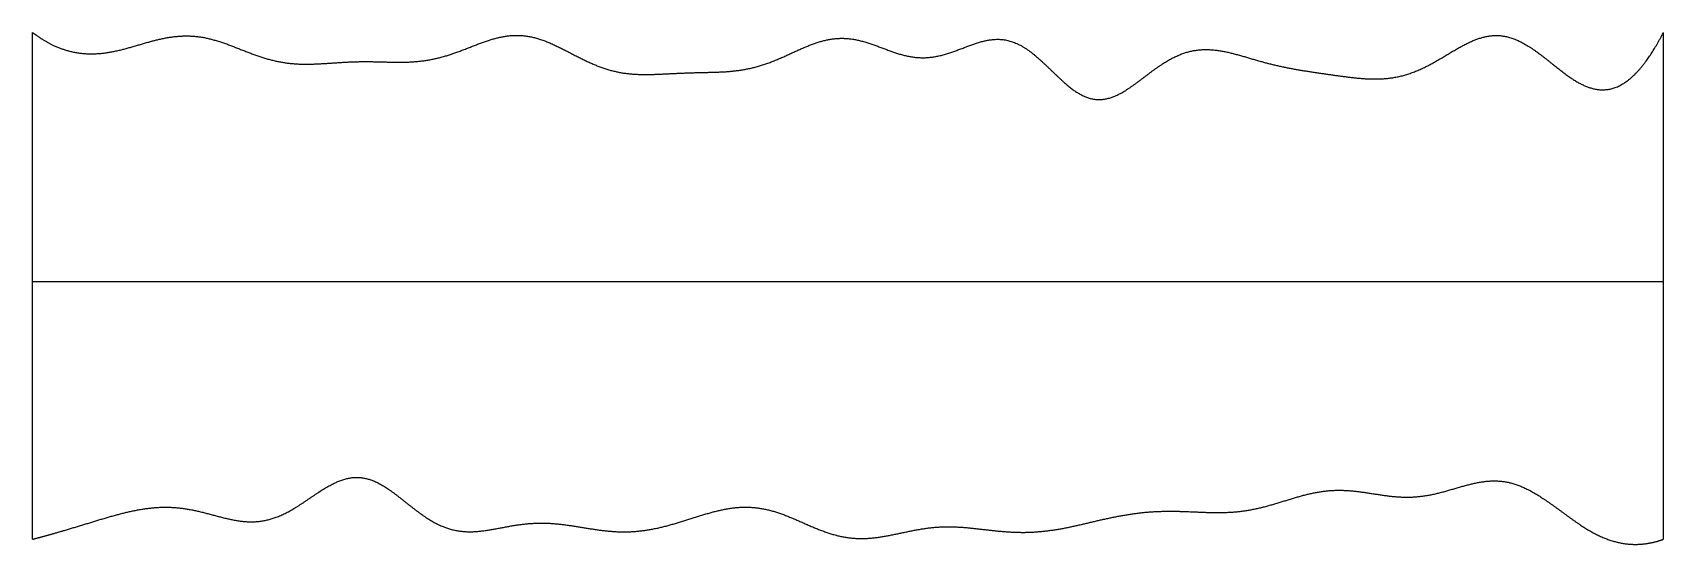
# Model space of a CAD drawing. Header units: millimetres. Extents: x 0 to 10, y -0.1 to 3.1.
import ezdxf

# ---------------------------------------------------------------- set-up
doc = ezdxf.new("R2010")
doc.units = ezdxf.units.MM
doc.layers.get('0').update_dxf_attribs({"linetype": 'CONTINUOUS'})

msp = doc.modelspace()

# ---------------------------------------------------------------- linework, layer by layer
for points in [[(0, -0.055), (0, 0.069), (0, 0.318), (0, 0.691), (0, 1.189), (0, 1.811), (0, 2.309), (0, 2.682), (0, 2.931), (0, 3.055)], [(0, 3.055), (0.02, 3.04), (0.06, 3.012), (0.12, 2.977), (0.201, 2.943), (0.302, 2.923), (0.404, 2.922), (0.506, 2.938), (0.608, 2.966), (0.71, 2.998), (0.811, 3.024), (0.912, 3.038), (1.013, 3.035), (1.114, 3.013), (1.214, 2.977), (1.314, 2.936), (1.414, 2.898), (1.515, 2.872), (1.616, 2.86), (1.718, 2.86), (1.821, 2.867), (1.924, 2.875), (2.026, 2.878), (2.129, 2.876), (2.231, 2.872), (2.333, 2.873), (2.435, 2.885), (2.537, 2.91), (2.638, 2.947), (2.74, 2.989), (2.84, 3.024), (2.94, 3.043), (3.04, 3.038), (3.138, 3.009), (3.237, 2.963), (3.336, 2.909), (3.435, 2.859), (3.535, 2.822), (3.637, 2.801), (3.739, 2.796), (3.841, 2.799), (3.944, 2.805), (4.047, 2.809), (4.15, 2.811), (4.252, 2.813), (4.354, 2.824), (4.455, 2.846), (4.556, 2.883), (4.657, 2.93), (4.757, 2.977), (4.857, 3.012), (4.957, 3.026), (5.057, 3.015), (5.157, 2.982), (5.258, 2.941), (5.359, 2.907), (5.461, 2.894), (5.564, 2.908), (5.667, 2.944), (5.77, 2.987), (5.871, 3.018), (5.971, 3.018), (6.068, 2.98), (6.163, 2.906), (6.256, 2.813), (6.349, 2.723), (6.441, 2.657), (6.534, 2.633), (6.629, 2.653), (6.725, 2.71), (6.823, 2.787), (6.923, 2.863), (7.024, 2.922), (7.126, 2.952), (7.228, 2.955), (7.331, 2.937), (7.433, 2.907), (7.535, 2.876), (7.637, 2.85), (7.738, 2.83), (7.839, 2.814), (7.941, 2.799), (8.042, 2.785), (8.145, 2.772), (8.247, 2.767), (8.35, 2.775), (8.452, 2.802), (8.553, 2.847), (8.653, 2.906), (8.752, 2.968), (8.85, 3.018), (8.948, 3.044), (9.045, 3.037), (9.141, 2.996), (9.237, 2.93), (9.333, 2.851), (9.428, 2.775), (9.524, 2.718), (9.619, 2.694), (9.714, 2.71), (9.81, 2.772), (9.886, 2.861), (9.943, 2.949), (9.981, 3.018), (10, 3.055)], [(10, -0.055), (10, 0.069), (10, 0.318), (10, 0.691), (10, 1.189), (10, 1.811), (10, 2.309), (10, 2.682), (10, 2.931), (10, 3.055)], [(0, 1.527), (0.4, 1.527), (1.2, 1.527), (2.4, 1.527), (4, 1.527), (6, 1.527), (7.6, 1.527), (8.8, 1.527), (9.6, 1.527), (10, 1.527)], [(0, -0.055), (0.02, -0.05), (0.059, -0.039), (0.119, -0.023), (0.198, 0), (0.298, 0.03), (0.397, 0.061), (0.498, 0.091), (0.598, 0.117), (0.699, 0.136), (0.801, 0.145), (0.902, 0.14), (1.004, 0.122), (1.105, 0.094), (1.207, 0.066), (1.309, 0.048), (1.409, 0.051), (1.509, 0.08), (1.609, 0.133), (1.707, 0.202), (1.804, 0.269), (1.899, 0.317), (1.994, 0.334), (2.088, 0.312), (2.182, 0.257), (2.276, 0.182), (2.371, 0.104), (2.468, 0.039), (2.567, -0.001), (2.667, -0.014), (2.769, -0.006), (2.871, 0.015), (2.974, 0.035), (3.076, 0.046), (3.177, 0.045), (3.279, 0.033), (3.379, 0.016), (3.48, -0.001), (3.58, -0.011), (3.681, -0.011), (3.781, 0.001), (3.883, 0.024), (3.984, 0.054), (4.086, 0.088), (4.187, 0.118), (4.288, 0.14), (4.389, 0.146), (4.489, 0.134), (4.588, 0.105), (4.687, 0.063), (4.785, 0.018), (4.884, -0.021), (4.983, -0.047), (5.083, -0.055), (5.183, -0.046), (5.285, -0.026), (5.386, -0.003), (5.488, 0.016), (5.589, 0.024), (5.691, 0.021), (5.792, 0.01), (5.893, -0.003), (5.994, -0.012), (6.095, -0.015), (6.196, -0.008), (6.297, 0.006), (6.398, 0.027), (6.498, 0.052), (6.599, 0.075), (6.7, 0.095), (6.801, 0.11), (6.902, 0.117), (7.003, 0.118), (7.104, 0.114), (7.206, 0.109), (7.307, 0.107), (7.408, 0.114), (7.509, 0.131), (7.61, 0.159), (7.71, 0.191), (7.81, 0.221), (7.91, 0.242), (8.01, 0.249), (8.11, 0.242), (8.211, 0.226), (8.312, 0.209), (8.414, 0.2), (8.516, 0.205), (8.618, 0.225), (8.719, 0.256), (8.82, 0.286), (8.92, 0.306), (9.018, 0.306), (9.115, 0.28), (9.21, 0.232), (9.305, 0.167), (9.401, 0.096), (9.496, 0.026), (9.593, -0.032), (9.692, -0.072), (9.793, -0.091), (9.875, -0.088), (9.937, -0.076), (9.979, -0.063), (10, -0.055)]]:
    msp.add_open_spline(points, degree=5)

doc.saveas('drawing.dxf')
